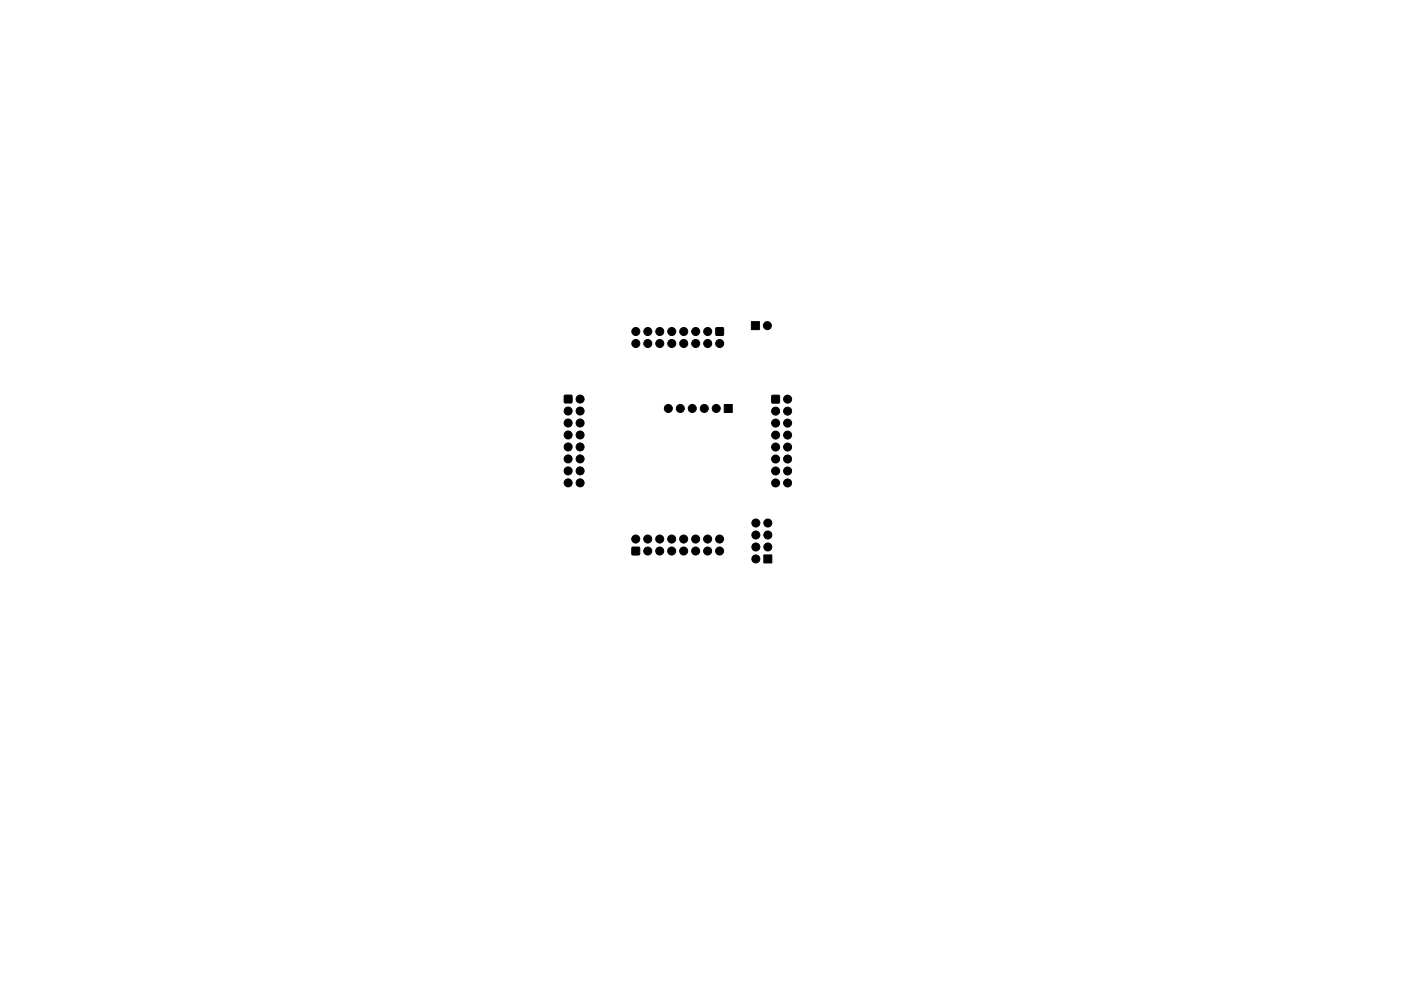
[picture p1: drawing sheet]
<svg xmlns="http://www.w3.org/2000/svg" width="297mm" height="210mm" viewBox="0 0 297 210" stroke-linecap="round" stroke-linejoin="round" font-family="sans-serif">
<g fill="#000" stroke="#000" stroke-width=".21">
<path d="M151.8 69.6h1.6v1.5h-1.6zM159.3 68.2h1.7v1.7h-1.7zM119.7 83.9h1.5v1.5h-1.5zM153.6 85.8h1.6v1.7h-1.6zM163.7 83.9h1.5v1.6h-1.5zM134 116.1h1.6v1.6h-1.6zM161.9 117.7h1.7v1.7h-1.7z"/>
<circle cx="134.8" cy="70.3" r=".85"/>
<circle cx="134.8" cy="72.9" r=".85"/>
<circle cx="137.3" cy="72.9" r=".85"/>
<circle cx="137.3" cy="70.3" r=".85"/>
<circle cx="139.9" cy="72.9" r=".85"/>
<circle cx="139.9" cy="70.3" r=".85"/>
<circle cx="142.4" cy="72.9" r=".85"/>
<circle cx="142.4" cy="70.3" r=".85"/>
<circle cx="145" cy="70.3" r=".85"/>
<circle cx="145" cy="72.9" r=".85"/>
<circle cx="147.5" cy="72.9" r=".85"/>
<circle cx="147.5" cy="70.3" r=".85"/>
<circle cx="150" cy="70.3" r=".85"/>
<circle cx="150" cy="72.9" r=".85"/>
<circle cx="152.6" cy="72.9" r=".85"/>
<circle cx="162.7" cy="69.1" r=".85"/>
<circle cx="120.5" cy="97.4" r=".85"/>
<circle cx="120.5" cy="99.9" r=".85"/>
<circle cx="120.5" cy="92.3" r=".85"/>
<circle cx="120.5" cy="87.2" r=".85"/>
<circle cx="120.5" cy="94.8" r=".85"/>
<circle cx="120.5" cy="89.7" r=".85"/>
<circle cx="123" cy="89.7" r=".85"/>
<circle cx="123" cy="92.3" r=".85"/>
<circle cx="123" cy="94.8" r=".85"/>
<circle cx="123" cy="84.7" r=".85"/>
<circle cx="123" cy="87.2" r=".85"/>
<circle cx="123" cy="97.4" r=".85"/>
<circle cx="123" cy="99.9" r=".85"/>
<circle cx="141.7" cy="86.7" r=".85"/>
<circle cx="144.2" cy="86.7" r=".85"/>
<circle cx="146.8" cy="86.7" r=".85"/>
<circle cx="149.3" cy="86.7" r=".85"/>
<circle cx="151.9" cy="86.7" r=".85"/>
<circle cx="164.4" cy="97.4" r=".85"/>
<circle cx="164.4" cy="92.3" r=".85"/>
<circle cx="164.4" cy="94.8" r=".85"/>
<circle cx="164.4" cy="87.2" r=".85"/>
<circle cx="164.4" cy="89.8" r=".85"/>
<circle cx="164.4" cy="99.9" r=".85"/>
<circle cx="167" cy="94.8" r=".85"/>
<circle cx="167" cy="84.7" r=".85"/>
<circle cx="167" cy="87.2" r=".85"/>
<circle cx="167" cy="92.3" r=".85"/>
<circle cx="167" cy="89.8" r=".85"/>
<circle cx="167" cy="99.9" r=".85"/>
<circle cx="167" cy="97.4" r=".85"/>
<circle cx="120.5" cy="102.4" r=".85"/>
<circle cx="123" cy="102.4" r=".85"/>
<circle cx="134.8" cy="114.4" r=".85"/>
<circle cx="137.3" cy="114.4" r=".85"/>
<circle cx="137.3" cy="116.9" r=".85"/>
<circle cx="139.9" cy="116.9" r=".85"/>
<circle cx="139.9" cy="114.4" r=".85"/>
<circle cx="142.4" cy="114.4" r=".85"/>
<circle cx="142.4" cy="116.9" r=".85"/>
<circle cx="144.9" cy="116.9" r=".85"/>
<circle cx="144.9" cy="114.4" r=".85"/>
<circle cx="147.5" cy="116.9" r=".85"/>
<circle cx="147.5" cy="114.4" r=".85"/>
<circle cx="150" cy="114.4" r=".85"/>
<circle cx="150" cy="116.9" r=".85"/>
<circle cx="152.6" cy="116.9" r=".85"/>
<circle cx="152.6" cy="114.4" r=".85"/>
<circle cx="160.3" cy="111" r=".85"/>
<circle cx="160.3" cy="118.6" r=".85"/>
<circle cx="160.3" cy="113.5" r=".85"/>
<circle cx="160.3" cy="116" r=".85"/>
<circle cx="162.8" cy="113.5" r=".85"/>
<circle cx="162.8" cy="111" r=".85"/>
<circle cx="162.8" cy="116" r=".85"/>
<circle cx="164.4" cy="102.5" r=".85"/>
<circle cx="167" cy="102.5" r=".85"/>
</g>
</svg>
